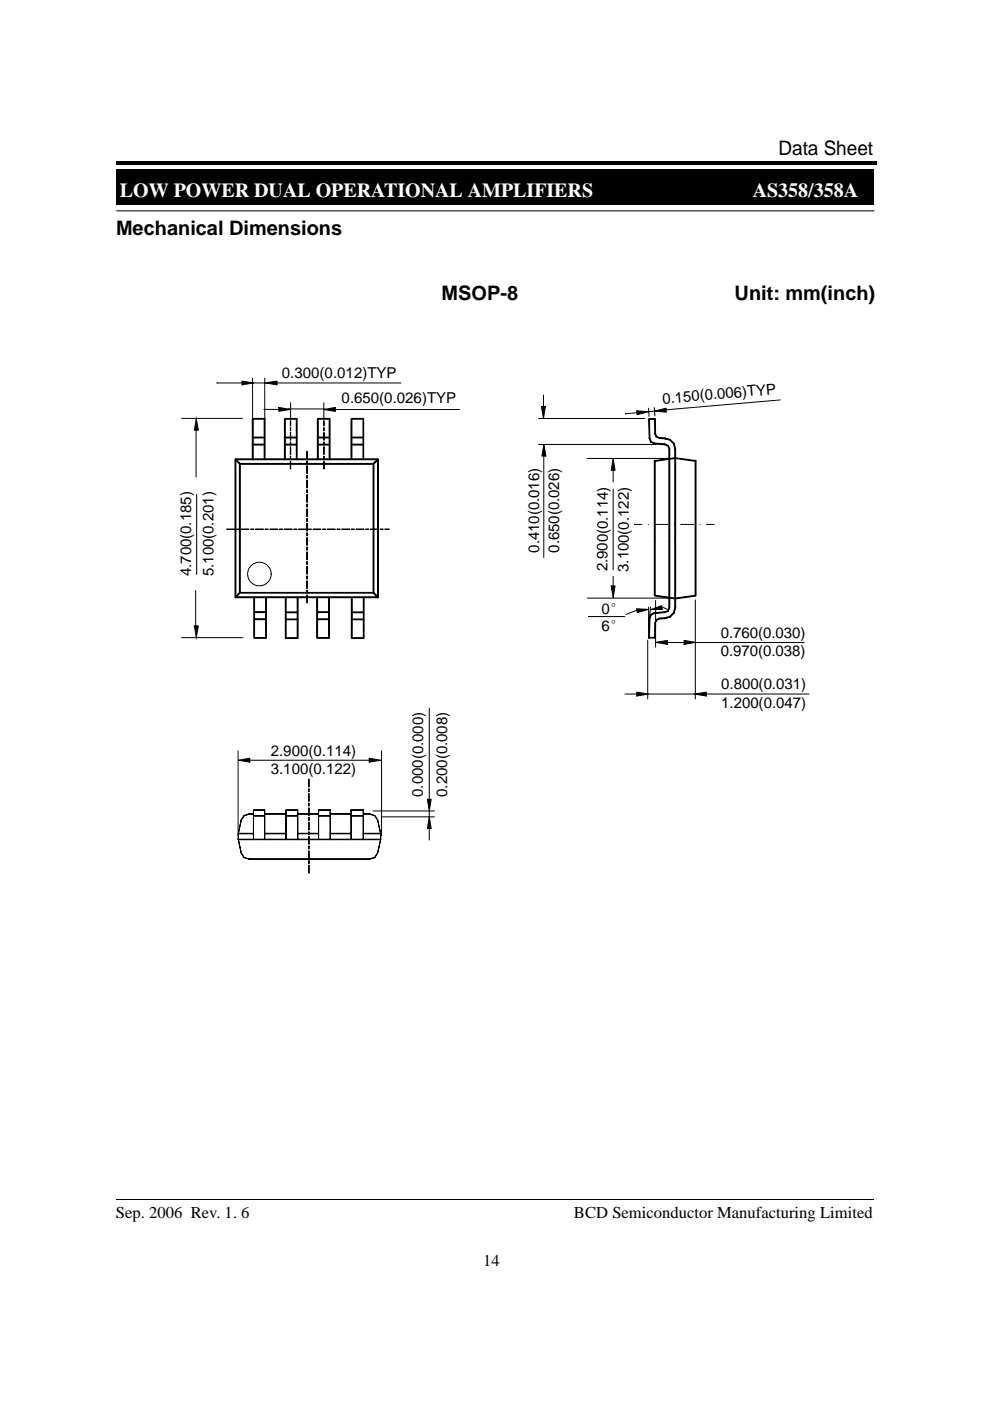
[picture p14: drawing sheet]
<svg xmlns="http://www.w3.org/2000/svg" width="210mm" height="297mm" viewBox="0 0 210 297" stroke-linecap="round" stroke-linejoin="round" font-family="sans-serif">
<defs><g id="words">
<g font-size="4.2">
<text x="165.1" y="32.8">Data Sheet</text>
<text x="24.6" y="49.7">Mechanical Dimensions</text>
<text x="93.6" y="63.7">MSOP-8</text>
<text x="155.8" y="63.7">Unit: mm(inch)</text>
</g>
<g font-size="4.2" fill="#fff">
<text x="25.4" y="41.8">LOW POWER DUAL OPERATIONAL AMPLIFIERS</text>
<text x="159.6" y="41.8">AS358/358A</text>
</g>
<g font-size="3.5">
<text x="24.6" y="258.2">Sep. 2006 Rev. 1. 6</text>
<text x="121.7" y="258.2">BCD Semiconductor Manufacturing Limited</text>
<text x="102.4" y="268.3">14</text>
</g>
<g font-size="3.2">
<text x="59.8" y="80.1">0.300(0.012)TYP</text>
<text x="72.4" y="85.4">0.650(0.026)TYP</text>
<text x="140.5" y="85.6" transform="rotate(-5 140.5 85.6)">0.150(0.006)TYP</text>
<text x="114.3" y="117.2" transform="rotate(-90 114.3 117.2)">0.410(0.016)</text>
<text x="118.6" y="117.2" transform="rotate(-90 118.6 117.2)">0.650(0.026)</text>
<text x="40.6" y="122.2" transform="rotate(-90 40.6 122.2)">4.700(0.185)</text>
<text x="45.3" y="122.2" transform="rotate(-90 45.3 122.2)">5.100(0.201)</text>
<text x="128.8" y="121.2" transform="rotate(-90 128.8 121.2)">2.900(0.114)</text>
<text x="133.3" y="121.3" transform="rotate(-90 133.3 121.3)">3.100(0.122)</text>
<text x="127.6" y="130.2">0°</text>
<text x="127.5" y="133.8">6°</text>
<text x="152.8" y="135.3">0.760(0.030)</text>
<text x="152.8" y="139.2">0.970(0.038)</text>
<text x="152.9" y="146.2">0.800(0.031)</text>
<text x="152.9" y="150">1.200(0.047)</text>
<text x="57.4" y="160.3">2.900(0.114)</text>
<text x="57.4" y="164">3.100(0.122)</text>
<text x="89.7" y="168.9" transform="rotate(-90 89.7 168.9)">0.000(0.000)</text>
<text x="94.8" y="168.9" transform="rotate(-90 94.8 168.9)">0.200(0.008)</text>
</g>
<text font-size="2.1" x="65.2" y="174">`</text>
</g></defs>
<path d="M24.7 34.3h.3v.7h-.3zM25 34.3h160.9v.7h-160.9zM24.7 35.9h160.4v7.5h-160.4z" fill="#000"/>
<path d="M24.7 44.7h160.7M24.7 43.4v-7.4h160.5l-.1 7.5-160.5-.1" fill="none" stroke="#000" stroke-width=".21"/>
<path d="M23.3 8.3h35.2v25.2h-35.2z" fill="#fff"/>
<path d="M24.7 254.3h160.5" fill="none" stroke="#000" stroke-width=".21"/>
<path d="M36.8 76.3h135.1v109.4h-135.1z" fill="#fff"/>
<g fill="none" stroke="#000" stroke-width=".21">
<path d="M41.6 90.7v10.5M41.6 88.8l.5 2.4h-.9zM49.8 97.4h.2v29.3h-.2zM49.9 97.5l.1-.2 .9 1-.1 .1zM49.9 97.3h30.2v.2h-30.2zM50.8 98.4h.1v27.3h-.1zM50.9 98.4v27.3M50.9 98.3h28.3v.1h-28.3zM50.9 98.4h28.3M51.5 88.7h-13M53.5 88.8h.2v8.7h-.2zM53.6 88.8v8.7"/>
<path d="M53.6 94.2h2.5v.2h-2.5zM53.6 94.2h2.5M53.6 92.7h2.5v.2h-2.5zM53.6 92.7h2.5M53.7 88.7h2.5v.2h-2.5zM53.7 88.8h2.5M56 88.9h.2v8.6h-.2zM56 86.8h3.1M56.1 88.9v8.6M59.1 86.4l2.5 .4-2.5 .4zM60.3 88.8h.2v8.7h-.2zM60.4 88.8v8.7"/>
<path d="M60.4 94.2h2.5v.2h-2.5zM60.4 94.2h2.5M60.5 92.7h2.4v.2h-2.4zM60.5 92.7h2.4M60.5 88.7h2.5v.2h-2.5zM60.5 88.8h2.5M61.1 86.7h7.8M61.6 85.4v4M62.8 88.9h.2v8.6h-.2zM62.9 88.9v8.6M67.3 88.8h.2v8.7h-.2zM67.4 88.8v8.7"/>
<path d="M67.4 94.2h2.5v.2h-2.5zM67.4 94.2h2.5M67.4 92.7h2.5v.2h-2.5zM67.4 92.7h2.5M67.5 88.7h2.5v.2h-2.5zM67.5 88.8h2.5M68.6 86.8l2.5-.4v.8zM68.7 85.4v4M69.8 88.9h.2v8.6h-.2zM69.9 88.9v8.6M70 86.8h27.5M74.4 88.8h.2v8.7h-.2z"/>
<path d="M74.5 88.8v8.7M74.5 94.2h2.5v.2h-2.5zM74.5 94.2h2.5M74.6 92.7h2.5v.2h-2.5zM74.6 92.7h2.5M74.6 88.7h2.5v.2h-2.5zM74.6 88.8h2.5M77 88.9h.1v8.6h-.1zM77 88.9v8.6M79.1 98.4h.2v27.3h-.2zM79.1 98.3l1-1 .1 .2-.9 .9zM79.2 98.4v27.2"/>
<path d="M80.1 97.4h.1v29.3h-.1zM114.2 94.2h25M114.2 88.7h22.5M114.8 86.2h.8l-.4 2.5zM115.2 83.7v2.5M115.3 96.7v21.5M115.3 94.2l.4 2.5h-.8zM137.5 88.9l.2-.1 .1 4.2h-.2zM137.6 88.7h1.3v.2h-1.3zM137.6 92.9h.2l.3 .7-.2 .2zM137.9 93.8l.2-.2 .7 .3v.2zM138.6 93.9l2.5 .2v.2l-2.5-.2z"/>
<path d="M138.6 94h2.5M138.6 94.2h2.5M138.7 97.6h.2v17.2h-.2zM138.8 88.9l.2-.1v3.1l-.2 .1zM138.8 97.6v28.7M138.8 97.6l4.3-.6 .1 .2-4.3 .6zM138.8 92h.2l.3 .5-.2 .1zM139.1 92.6l.2-.1 .5 .3v.1zM139.8 92.8l1.4 .1v.2l-1.4-.2zM140.9 92.9l1.2 .3-.1 .1-1.1-.3zM140.9 94.1l.8 .3-.1 .2-.6-.3zM141.7 94.4l.3 .8h-.2l-.2-.6z"/>
<path d="M141.8 95.2h.2v19.6h-.2zM141.9 95.2v33.7M142.1 93.2l.8 .8-.1 .1-.8-.8zM142.8 94.1l.1-.1 .4 1.2h-.2zM143.1 95.2h.2v19.6h-.2zM143.2 95.2v33.7M143.2 97l4.3 .6v.2l-4.4-.6zM147.4 97.6h.2v28.7h-.2zM147.5 97.8v28.5M50.2 109.6h.1M136.1 111.2h-1.6M137.5 111.2h.1"/>
<path d="M138.7 114.8h.2v11.5h-.2zM141.6 111.2h-2.7M141.8 114.8h.2v14.1h-.2zM143 111.2h.1M143.1 114.8h.2v14.1h-.2zM147.1 111.2h-2.7M148.4 111.2h.1M151.4 111.2h-1.6M38.5 135.2h13M41.2 132.7h.9l-.5 2.5zM49.9 126.7v-29.3h30.2v29.3M49.9 126.5h30.2v.2h-30.2z"/>
<path d="M49.9 126.6h30.2M50.8 125.6l.1 .2-.9 .9-.1-.1zM50.9 125.6h28.3v.2h-28.3zM50.9 125.7h28.3M53.8 126.6h.2v8.7h-.2zM53.9 126.6v8.8M53.9 129.7h2.5v.2h-2.5zM53.9 129.8h2.5M54 131.2h2.5v.2h-2.5zM54 131.3h2.5M54 135.2h2.5v.1h-2.5zM54 135.3h2.5"/>
<path d="M56.3 126.6h.2v8.6h-.2zM56.4 126.8v6.5M56.4 126.6v8.6M60.5 126.6h.2v8.7h-.2zM60.6 126.6v8.8M60.6 129.7h2.5v.2h-2.5zM60.6 129.8h2.5M60.6 131.2h2.5v.2h-2.5zM60.6 131.3h2.5M60.7 135.2h2.5v.2h-2.5zM60.7 135.3h2.5M63 126.6h.2v8.6h-.2z"/>
<path d="M63 126.8v6.5M63.1 126.6v8.6M67.1 126.6h.2v8.7h-.2zM67.2 126.6v8.7M67.3 129.7h2.5v.2h-2.5zM67.3 129.8h2.5M67.3 131.2h2.5v.2h-2.5zM67.3 131.3h2.5M67.3 135.2h2.5v.1h-2.5zM67.3 135.3h2.5M69.7 126.6h.1v8.6h-.1zM69.8 126.6v8.6"/>
<path d="M74.5 126.6h.2v8.7h-.2zM74.6 126.6v8.7M74.6 129.7h2.5v.2h-2.5zM74.6 129.8h2.5M74.6 131.2h2.5v.2h-2.5zM74.6 131.3h2.5M74.7 135.2h2.5v.2h-2.5zM74.7 135.3h2.5M77 126.6h.2v8.6h-.2zM77.1 126.6v8.6M79.1 125.8l.2-.2 .9 1-.1 .1zM137.6 131v4.3"/>
<path d="M137.6 131h.2l-.1 4.3h-.2zM137.7 131v4.3M137.9 130.3l.9-.4v.2l-.7 .3zM137.9 130.3l.2 .1-.3 .7h-.2zM138.6 129.9l2.5-.2v.2l-2.5 .2zM138.8 132l.2 .1v3.2h-.2zM138.9 126.2l4.3 .6-.1 .2-4.3-.6zM138.9 132v3.3M139.1 131.4l.7-.3v.2l-.5 .2zM139.1 131.4l.2 .1-.3 .5h-.2zM139.8 131.1l1.4-.2v.2l-1.4 .2zM140.9 131l1.1-.3 .1 .2-1.2 .3z"/>
<path d="M141 129.7l.6-.2 .1 .1-.8 .3zM141.8 128.8h.2l-.3 .8-.1-.1zM142.8 129.9l.1 .1-.8 .9-.1-.2zM143.1 128.8h.2l-.4 1.2-.1-.1zM143.1 126.8l4.4-.6v.2l-4.3 .6zM91 150.2v19.3M79.1 171.9h13M81 173.2h11.1M90.6 169.5h.8l-.4 2.4zM91 173.2l.4 2.5h-.8zM91 171.9v1.3M91 175.7v2.4"/>
</g>
<g fill="#000">
<path d="M41.6 88.8l.5 2.4h-.9zM49.9 97.5l1 .8-.1 .1zM49.9 97.5l.1-.2 .9 1zM59.1 86.4l2.5 .4-2.5 .4zM68.6 86.8l2.5-.4v.8zM79.1 98.3l1-1-.8 1.1zM80.1 97.3l.1 .2-.9 .9zM114.8 86.2h.8l-.4 2.5zM115.3 94.2l.4 2.5h-.8zM137.6 88.7h1.3l-1.3 .2zM137.6 88.9l1.3-.2v.2zM137.6 92.9h.2l.1 .9z"/>
<path d="M137.8 92.9l.3 .7-.2 .2zM137.9 93.8l.2-.2 .7 .5zM138.1 93.6l.7 .3v.2zM138.8 97.6l4.3-.6-4.2 .8zM138.8 92h.2l.1 .6zM138.9 97.8l4.2-.8 .1 .2zM139 92l.3 .5-.2 .1zM139.1 92.6l.2-.1 .5 .4zM139.3 92.5l.5 .3v.1zM139.8 92.9h1.4v.2zM139.8 92.8l1.4 .1h-1.4zM140.9 94.1l.7 .5-.6-.3z"/>
<path d="M140.9 94.1l.8 .3-.1 .2zM141.7 94.4l.1 .8-.2-.6zM140.9 92.9l1.1 .4-1.1-.3zM141.7 94.4l.3 .8h-.2zM140.9 92.9l1.2 .3-.1 .1zM142.1 93.2l.7 .9-.8-.8zM142.1 93.2l.9 .8-.2 .1zM142.8 94.1l.2-.1 .1 1.2zM143.1 97.2l4.4 .4v.2zM143.2 97l4.3 .6-4.4-.4zM143 94l.3 1.2h-.2zM41.2 132.7h.9l-.5 2.5z"/>
<path d="M50.8 125.6l-.8 1.1-.1-.1zM50.8 125.6l.1 .2-.9 .9zM79.1 125.8l1.1 .8-.1 .1zM79.1 125.8l.2-.2 .9 1zM137.9 130.3l.2 .1-.5 .7zM138.1 130.4l-.3 .7h-.2zM137.9 130.3l.9-.4v.2zM137.9 130.3l.9-.2-.7 .3zM138.8 126.4l4.4 .4-.1 .2zM138.9 126.2l4.3 .6-4.4-.4zM139.1 131.4l.2 .1-.5 .5zM139.3 131.5l-.3 .5h-.2z"/>
<path d="M139.1 131.4l.7-.3v.2zM139.8 131.1l1.4-.2-1.4 .4zM139.1 131.4l.7-.1-.5 .2zM139.8 131.3l1.4-.4v.2zM141 129.7l.7-.1-.8 .3zM140.9 131l1.2-.1-1.2 .3zM140.9 131l1.1-.3 .1 .2zM141 129.7l.6-.2 .1 .1zM141.8 128.8h.2l-.4 .7zM142 128.8l-.3 .8-.1-.1zM142.8 129.9l.2 .1-1 .7zM142 130.7l1-.7-.9 .9z"/>
<path d="M143.1 128.8h.2l-.5 1.1zM143.3 128.8l-.3 1.2-.2-.1zM143.1 126.8l4.4-.6-4.3 .8zM143.2 127l4.3-.8v.2zM91 173.2l.4 2.5h-.8zM90.6 169.5h.8l-.4 2.4z"/>
</g>
<g fill="#000" stroke="#000" stroke-width=".21">
<path d="M61.6 97.8v1.6zM61.6 96.8v.6zM61.6 94.7v1.7zM61.6 93.7v.7zM61.6 91.7v1.7zM61.6 90.6v.7zM61.6 89.4v.9z"/>
<path d="M68.6 97.8l.1 1.6zM68.6 96.8l.1 .6zM68.6 94.7l.1 1.7zM68.6 93.7l.1 .7zM68.6 91.7l.1 1.7zM68.7 90.6v.7zM68.6 89.4l.1 .9z"/>
</g>
<path d="M138.6 129.9h2.5" fill="none" stroke="#000" stroke-width=".4"/>
<path d="M137.7 88.8v4.2" fill="none" stroke="#000" stroke-width=".3"/>
<path d="M138.9 88.8v3.2" fill="none" stroke="#000" stroke-width=".23"/>
<circle cx="55" cy="121.7" r="2.5" fill="#fff"/>
<g fill="none" stroke="#000" stroke-width=".21">
<path d="M46 81.2h5.3M51.3 80.8l2.4 .4-2.4 .4zM53.6 80.2v8.6M53.8 81.2h2.5M56.2 80.2l-.1 8.6M56.3 81.2l2.4-.4v.8zM58.7 81.2h26.3M124.5 97.2h17.4M130 97.2l.4 2.5h-.8zM130 99.2v3M135 87.1l2.5 .2-2.4 .6zM135 87.5l-2.4 .2"/>
<path d="M137.5 86.6l.1 1.7M138.7 86.4l.2 1.8M138.8 87.2l-1.3 .1M138.8 87.2l2.4-.6 .1 .8zM165.4 84.8l-24.5 2.1M41.7 104.8v17M130 103.7v17.1M41.5 125.2v8.2M124.5 126.8h17.3M124.8 130.7h7.7M129.6 124.2h.8l-.4 2.5zM130 122.2v2.5"/>
<path d="M135 129.1l2.5 .1-2.4 .7zM135 129.4l-2.3 .9M137.3 135.7v12.5M137.5 128.7v6.5M137.6 135.1h1.3v.2h-1.3zM137.9 129.3l2.4-.9 .1 .8zM137.9 128.7l-.4 5.1M139 127.3v9.9M139 136.2h31.5M139 136.2l2.5-.4v.8zM140.4 128.7l1.1 .5M145 135.8l2.5 .4-2.5 .4z"/>
<path d="M147.4 127.2v21M50.5 159.2v18M80.9 159.2v18M132.5 147.2h2.5M135 146.7l2.5 .5-2.5 .4zM136.9 147.2h10.6M147.3 147.2l2.4-.5v.9zM149.8 147.2h21.7M50.5 161.2l2.5-.4v.8zM53 161.2h25.3M78.3 160.8l2.4 .4-2.4 .4z"/>
<circle cx="55" cy="121.7" r="2.5"/>
</g>
<g fill="#000">
<path d="M51.3 80.8l2.4 .4-2.4 .4zM56.3 81.2l2.4-.4v.8zM130 97.2l.4 2.5h-.8zM135 87.1l2.5 .2-2.4 .6zM138.8 87.2l2.4-.6 .1 .8zM129.6 124.2h.8l-.4 2.5zM135 129.1l2.5 .1-2.4 .7zM137.6 135.1h1.3l-1.3 .2zM137.6 135.3l1.3-.2v.2zM137.9 129.3l2.4-.9 .1 .8zM139 136.2l2.5-.4v.8zM145 135.8l2.5 .4-2.5 .4z"/>
<path d="M135 146.7l2.5 .5-2.5 .4zM147.3 147.2l2.4-.5v.9zM50.5 161.2l2.5-.4v.8zM78.3 160.8l2.4 .4-2.4 .4z"/>
</g>
<g fill="#000" stroke="#000" stroke-width=".21">
<path d="M65 95.7h.2v1.6zM65 97.7l.1 .7zM65.1 98.7v1.7zM65 100.8h.2v.6zM65 101.8h.2v1.6zM65 103.9l.2-.1-.1 .7zM65 104.9l.2-.1-.1 1.7zM65 106.9l.2-.1v.7zM65 107.9h.2v1.6zM65 109.9h.2v.7zM65 111l.2-.1v1.7zM65.1 112.9l.1 .7zM65 114h.2v1.6zM65 116h.2v.7zM65 117h.2v1.7zM65 119.1l.2-.1-.1 .7zM65 120.1h.2l-.1 1.7zM65.1 122.1l.1 .7zM65 123.1h.2v1.7zM65 125.2l.2-.1-.1 .7zM65.1 126.2v1.6z"/>
<path d="M48.1 112.2h1.7zM50.1 112.2h.7zM51.1 112.2h1.7zM53.1 112.2h.7zM54.2 112.2h1.7zM56.2 112.2h.7zM57.2 112.2h1.7zM59.2 112.2h.7zM60.3 112.2h1.7zM62.3 112.2h.6zM63.3 112.2h1.7zM65.3 112.2h.7zM66.4 112.2h1.7zM68.4 112.2h.6zM69.4 112.2h1.7zM71.5 112.2h.6zM72.5 112.2h1.6zM74.5 112.2h.6zM75.5 112.2h1.7zM77.5 112.2h.7zM78.5 112.2h1.7zM80.6 112.2h.6zM81.6 112.2h.9z"/>
<path d="M65.4 165.2l.1 1.6zM65.4 167.3l.1 .6zM65.4 168.3l.1 1.6zM65.5 170.2v.7zM65.4 171.3l.1 1.6zM65.4 173.3l.1 .7zM65.4 174.3l.1 1.7zM65.5 176.3v.7zM65.4 177.4l.1 1.6zM65.4 179.4l.1 .7zM65.4 180.4l.1 1.7zM65.4 182.5l.1 .6zM65.5 183.4v1.7z"/>
</g>
<g fill="none" stroke="#000" stroke-width=".22">
<path d="M50.5 178l.6 2.9 .6 .9 1.1 .4h25.6l1.1-.4 .6-.9 .6-2.9M50.5 177.9h30.2l-.6 2.9-.6 1-1.1 .3h-25.6l-1.1-.3-.6-1zM50.5 178h30.2M53.7 172.6h-.9l-1.1 .4-.6 .9M53.7 172.5h-.9l-1.1 .4-.6 .9-.6 3h3.2M53.7 176.7h-3.2v1.3M53.7 173h2.3M53.7 172.9h2.3M56 171.8h-2.3v6.2M56 171.7h-2.3v6.2M56.1 171.7v6.3M56.2 172.6h4.4"/>
<path d="M56.2 176.8h4.4M56.2 172.5h4.4M56.2 176.7h4.4M60.6 171.8h2.4M60.6 173h2.4M60.6 172.9h2.4M63 171.7h-2.4v6.3M63.1 171.7v6.3M63.2 172.6h4.3M63.2 176.8h4.3M63.2 172.5h4.3M63.2 176.7h4.3"/>
<path d="M67.5 178v-6.3h2.5v6.3M67.5 171.8h2.5M67.5 173h2.5M67.5 172.9h2.5M70 172.6h4.4M70 176.8h4.4M70 172.5h4.4M70 176.7h4.4M74.4 178v-6.3h2.6v6.3M74.4 171.8h2.6M74.4 173h2.6M74.4 172.9h2.6"/>
<path d="M77 172.6h1.4l1.1 .4 .6 .9 .6 2.9h-3.7M77 172.5h1.4l1.1 .4 .6 .9 .6 2.9M77 176.7h3.7M80.7 176.7v1.3"/>
</g>
<use href="#words"/>
</svg>
